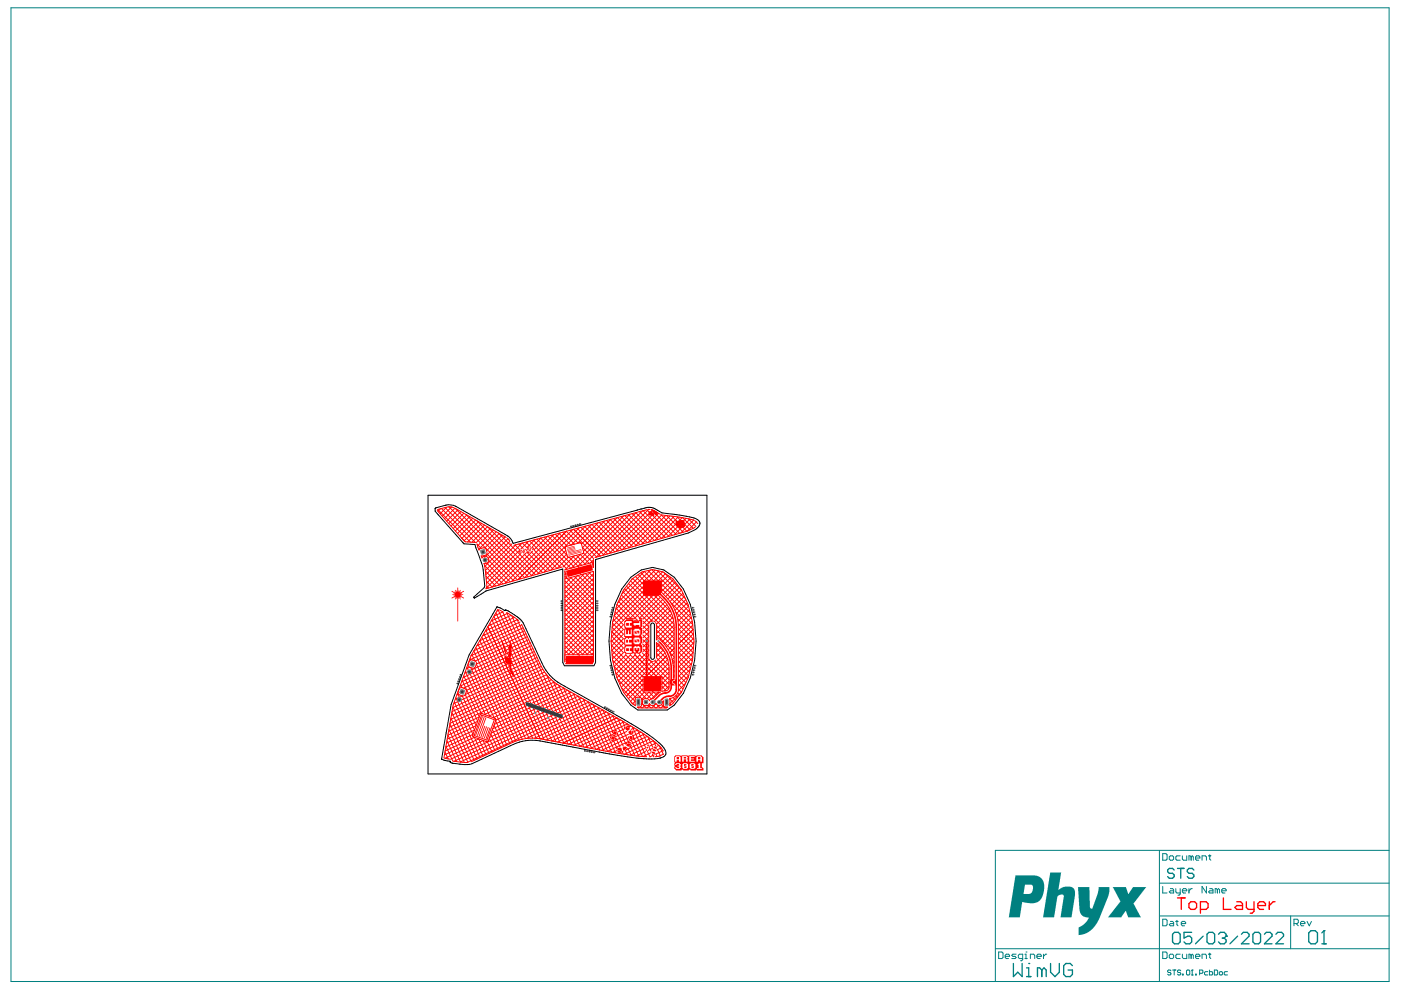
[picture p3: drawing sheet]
<svg xmlns="http://www.w3.org/2000/svg" width="297mm" height="210mm" viewBox="0 0 297 210" stroke-linecap="round" stroke-linejoin="round" font-family="sans-serif">
<g fill="#008080">
<path d="M222.7 185h2.3l-.6 3.7 .7-.5 .7-.2h1.3l.4 .2 .3 .4 .1 1.3-.7 4.6h-2.4l.7-4.2a.4 .4 0 0 0-.2-.7l-.7 .1-.4 .4-.7 4.4h-2.4z"/>
<path d="M228.5 188.1h2.5l.1 4.2 .3 .4 .2-.1 1.1-3.1 .2-1.4h2.3v1l-.3 1.3-1.9 4.6-.8 1.3-1 1.1-1 .5-.8 .3-.7 .1v-1.2a.49 .49 0 0 1 0-.5 .49 .49 0 0 1 .5-.2l1.2-.9 .5-1-1.3-.2-.6-.8z"/>
<path d="M235.9 188.1h2.8l.5 1.4 1-1.4h2.8l-2.5 3.2a.33 .33 0 0 0-.2 .3 .33 .33 0 0 0 .2 .3l1.4 2.6h-2.7l-.5-1.4-1 1.4h-2.8l2.4-3.1a.37 .37 0 0 0 .2-.4 .37 .37 0 0 0-.2-.3z"/>
<path d="M215.3 185.6h4.2l.8 .3 .6 .5 .4 .7 .1 1.8-.6 1.6-.8 .8-.8 .2-2.5-.2-.5 3.2h-2.3zM217.3 187.6l-.3 1.9 1.6-.1 .4-.7-.1-1-.2-.1z"/>
</g>
<g fill="none" stroke="#008080" stroke-width=".21">
<path d="M2.3 1.7h292.2v206.4h-292.2zM245.8 187.2h48.7M245.8 194.2h48.7M245.8 180.3v27.8M246.5 194.9h.7l.2 .2v1l-.2 .2h-.7zM246.5 181h.7l.2 .2v1l-.2 .2h-.7zM246.5 187.9v1.4h.9M247.9 181.7l.2-.2h.5l.2 .2v.5l-.2 .2h-.5l-.2-.2zM248.1 195.4h.5l.2 .2v.7h-.7l-.2-.2 .2-.3h.7M248.1 188.4h.5l.2 .2v.7h-.7l-.2-.2 .2-.2h.7M249.3 195.4h.5M249.3 188.4v.7l.2 .2h.7"/>
<path d="M249.5 195.1v1l.3 .2M250.2 181.5h-.7l-.2 .2v.5l.2 .2h.7M250.2 188.4v1.2l-.4 .2M250.5 195.8h.9l-.2-.4h-.5l-.2 .2v.5l.2 .2h.5M250.7 181.5v.7l.2 .2h.7v-.9M250.7 188.9h.9l-.2-.5h-.5l-.2 .2v.5l.2 .2h.5M252.1 188.4v.9M252.5 181.7l-.4-.2v.9M252.5 181.7v.7M252.5 181.7l.3-.2 .2 .2v.7M252.8 188.4h-.3l-.4 .5M253.5 181.9h.9l-.2-.4h-.5l-.2 .2v.5l.2 .2h.5"/>
<path d="M254.9 182.4v-.9h.7l.2 .2v.7M255.8 187.9v1.4l-.9-1.4v1.4M256.3 181.5h.4M256.5 188.4h.4l.3 .2v.7h-.7l-.2-.2 .2-.2h.7M256.5 181.2v1l.2 .2M258.1 188.6l-.5-.2v.9M258.1 188.6v.7M258.1 188.6l.2-.2 .3 .2v.7M259 188.9h1l-.3-.5h-.4l-.3 .2v.5l.3 .2h.4M273.6 194.2v7M274.3 195.8h.7l.3-.2v-.5l-.3-.2h-.7v1.4M274.8 195.8l.5 .5"/>
<path d="M275.7 195.8h1l-.3-.4h-.4l-.3 .2v.5l.3 .2h.4M277.1 195.4l.5 .9 .5-.9M294.5 180.3h-83.5v27.8M211 201.2h83.5M211.7 201.8h.7l.3 .3v.9l-.3 .2h-.7zM213.1 202.8h.9l-.2-.5h-.4l-.3 .2v.5l.3 .2h.4M215.4 202.3h-.7l-.2 .2 .2 .3h.5l.2 .2-.2 .2h-.7M216.8 203.2h-.7l-.2-.2v-.5l.2-.2h.7v1.2l-.4 .2M217.3 203.2h.5M217.3 202.3h.2v.9M217.5 201.8h.1M218.5 203.2v-.9h.6l.3 .2v.7"/>
<path d="M219.8 202.8h1l-.3-.5h-.4l-.3 .2v.5l.3 .2h.4M221.2 202.3v.9M221.9 202.3h-.2l-.5 .5M246.5 201.8h.7l.2 .3v.9l-.2 .2h-.7zM247.9 202.5l.2-.2h.5l.2 .2v.5l-.2 .2h-.5l-.2-.2zM248.3 205.8l-.2-.1h-.4l-.1 .3 .1 .2h.4l.2 .3-.2 .2h-.4l-.1-.2M248.6 205.7h.7M248.9 205.7v1M250.2 202.3h-.7l-.2 .2v.5l.2 .2h.7M250.3 205.8l-.1-.1h-.4l-.2 .1 .2 .4h.4l.1 .2-.1 .3h-.4l-.2-.2M250.7 202.3v.7l.2 .2h.7v-.9M250.7 206.5h.2v.2h-.2z"/>
<path d="M251.6 205.8l.1-.1h.4l.2 .1v.7l-.2 .2h-.4l-.1-.2zM252.5 202.5l-.4-.2v.9M252.5 202.5v.7M252.5 202.5l.3-.2 .2 .2v.7M252.6 206.7h.3M252.8 205.7h.1M252.8 205.7v1M252.8 205.7l-.2 .1M253.5 202.8h.9l-.2-.5h-.5l-.2 .2v.5l.2 .2h.5M253.5 206.5h.1v.2h-.1zM254.3 206.4h.6l.1-.2v-.4l-.1-.1h-.6v1M254.9 203.2v-.9h.7l.2 .2v.7"/>
<path d="M256.1 206h-.5l-.2 .2v.3l.2 .2h.5M256.3 202.3h.4M256.4 205.7v1h.5l.2-.2v-.3l-.2-.2h-.5M256.5 202.1v.9l.2 .2M257.5 205.7h.5l.2 .1v.7l-.2 .2h-.5zM258.5 206.2l.2-.2h.3l.2 .2v.3l-.2 .2h-.3l-.2-.2zM260.3 206h-.6l-.1 .2v.3l.1 .2h.6"/>
</g>
<g fill="none" stroke="#008080" stroke-width=".28">
<path d="M248.6 198.1l.4-.4h.8l.4 .4v1.6l-.4 .4h-.8l-.4-.4zM248.9 184.5l-.3-.4h-.7l-.3 .4v.3l.3 .4h.7l.3 .3v.4l-.3 .3h-.7l-.3-.3M249.6 184.1h1.4M250.3 184.1v2.1M252.7 197.7h-1.7v1.2l.8-.4h.5l.4 .4v.8l-.4 .4h-.9l-.4-.4M253.1 184.5l-.3-.4h-.7l-.4 .4v.3l.4 .4h.7l.3 .3v.4l-.3 .3h-.7l-.4-.3M255.1 198.5l-1.6 1.6M255.9 198.1l.4-.4h.8l.4 .4v1.6l-.4 .4h-.8l-.4-.4zM258.3 198.1l.4-.4h.9l.4 .4v.4M259.1 198.9h.5M259.6 198.9l.4 .4v.4l-.4 .4h-.9l-.4-.4M260 198.5h.1"/>
<path d="M260 198.5l-.4 .4M262.4 198.5l-1.6 1.6M263.2 198.1l.4-.4h.8l.4 .4v.4l-1.6 1.6h1.6M265.6 198.1l.4-.4h.9l.4 .4v1.6l-.4 .4h-.9l-.4-.4zM268.1 198.1l.4-.4h.8l.4 .4v.4l-1.6 1.6h1.6M270.5 198.1l.4-.4h.8l.4 .4v.4l-1.6 1.6h1.6M277.5 197.8l.4-.5h1l.4 .5v1.8l-.4 .5h-1l-.4-.5zM280.7 197.3h.1M280.7 197.3v2.8M280.7 197.3l-.4 .5M214.9 204.3v2.8l.9-1 .9 1v-2.8M217.6 207.1h1"/>
<path d="M217.6 205.2h.5v1.9M218.1 204.3h.1M220.9 205.7l-.5-.5h-.4v1.9M220.9 205.7v1.4M220.9 205.7l.5-.5 .4 .5v1.4M222.7 204.3v1.8l1 1 .9-1v-1.8M227.4 204.7l-.5-.4h-.9l-.5 .4v1.9l.5 .5h.9l.5-.5v-.9h-.9M280.3 200.1h.9"/>
</g>
<g fill="#f00">
<path d="M95.8 125.3l.8 .4-.2-.2 .3 .1-.3-.5 .4 .4 .1-.3 .1 .3 .1-.9v.9l.2-.3v.3l.3-.4-.2 .5 .3-.1-.2 .2 .9-.4-.8 .6 .3-.1-.2 .2h.5l-.5 .2 .2 .2-.3-.1 .8 .6-.9-.4 .2 .2-.3-.1 .2 .5-.3-.5-.1 .4-.1-.3v5.1l-.1-5.1-.1 .3-.1-.4-.3 .5 .2-.5-.3 .1 .2-.2-.8 .4 .7-.6-.3 .1 .2-.2-.5-.1 .5-.1-.2-.2 .3 .1z"/>
<path d="M148 160.5h.5v.5h-.5z"/>
<path d="M145 160.5h.5v.3h-.5z"/>
<path d="M143.5 160.5h.5v.5h-.5z"/>
<path d="M145 162h.5l-.1 .3h-.2v.2l.3-.2v.6l-.5-.1v-.1h.2v-.2h-.2z"/>
<path d="M146.6 162h.5v.2h-.2v.1h.2v.6h-.5v-.2h.1v-.2h-.1zM146.7 162.3v.2h.2v-.2z"/>
<path d="M143 160.3h.1v-.1h1.2v.1l.2-.1h1.3v.1h.2v-.1h1.5v.1h.1v-.1h1.2l.2 .3h.2v1.3h-.4v.9l.4 .2v.5h-1.4v-.2h-.2v.2h-1.2v-.2h-.3l-.1 .2h-1.1v-.2h-.4v.2h-1.2l-.2-.4h-.1v-.5h.1v-.2h-.1v-.5h.1v-.1l-.1-.1zM146.1 160.3v1.2h1.2v-.2h-.8v-.3h.7l-.1-.2h-.6v-.3h.8v-.2zM147.8 160.3v.2h-.2v1h.4v-.3h.5v.3h.3v-1h-.2l.1-.2zM144.6 160.3v1.2h.4v-.5h.5v.5h.3v-.5h-.2v-.2h.2v-.3h-.2v-.2zM143.1 160.5v1h.4v-.3h.5v.3h.3v-1h-.2v-.2h-.8v.2zM147.9 162v.2h.2v.6l-.3 .1v.1h1v-.1l-.3-.1v-1zM146.2 162v.9h.2v.1h.9v-.1h.1v-.9h-.1v-.2h-.9v.2zM144.7 162v.9h.2v.1h.8v-.1h.2v-.9h-.2v-.2h-.8v.2zM143.3 161.8l-.2 .4h.4v-.2h.5v.3h-.4v.2h.4v.3l-.5 .1v-.2h-.4v.2h.2v.1h.9v-.1h.1v-.4h-.1v-.2h.1v-.3h-.1v-.2z"/>
</g>
<path d="M249.6 190.4h1.7M250.5 190.4v2.4M252.1 191.6l.4-.4h.8l.4 .4v.8l-.4 .4h-.8l-.4-.4zM254.5 192.8h1.2l.4-.4v-.8l-.4-.4h-1.2v2.4M259.4 190.4v2.4h1.6M262.2 191.2h.8l.4 .4v1.2h-1.2l-.4-.4 .4-.4h1.2M264.2 191.2v1.2l.5 .4h1.2M265.9 191.2v2l-.4 .4h-.4M266.7 192h1.6v-.4l-.4-.4h-.8l-.4 .4v.8l.4 .4h.8M269.1 191.2v1.6M270.3 191.2h-.4l-.8 .8" fill="none" stroke="#f00" stroke-width=".28"/>
<circle cx="147.3" cy="130.7" r=".18" fill="#808080"/>
<circle cx="147.3" cy="130.7" r=".17" fill="#1f4769"/>
<circle cx="119" cy="128.4" r=".18" fill="#808080"/>
<circle cx="119" cy="128.4" r=".17" fill="#1f4769"/>
<circle cx="119" cy="127.4" r=".18" fill="#808080"/>
<circle cx="119" cy="127.4" r=".17" fill="#1f4769"/>
<circle cx="119" cy="127.9" r=".18" fill="#808080"/>
<circle cx="119" cy="127.9" r=".17" fill="#1f4769"/>
<circle cx="119" cy="128.9" r=".18" fill="#808080"/>
<circle cx="119" cy="128.9" r=".17" fill="#1f4769"/>
<circle cx="119" cy="129.4" r=".18" fill="#808080"/>
<circle cx="119" cy="129.4" r=".17" fill="#1f4769"/>
<circle cx="121" cy="111.6" r=".18" fill="#808080"/>
<circle cx="121" cy="111.6" r=".17" fill="#1f4769"/>
<circle cx="121.5" cy="111.5" r=".18" fill="#808080"/>
<circle cx="121.5" cy="111.5" r=".17" fill="#1f4769"/>
<circle cx="122" cy="111.4" r=".18" fill="#808080"/>
<circle cx="122" cy="111.4" r=".17" fill="#1f4769"/>
<circle cx="122.5" cy="111.2" r=".18" fill="#808080"/>
<circle cx="122.5" cy="111.2" r=".17" fill="#1f4769"/>
<circle cx="122.9" cy="111.1" r=".18" fill="#808080"/>
<circle cx="122.9" cy="111.1" r=".17" fill="#1f4769"/>
<circle cx="147.3" cy="141.1" r=".18" fill="#808080"/>
<circle cx="147.3" cy="141.1" r=".17" fill="#1f4769"/>
<circle cx="124" cy="159.2" r=".18" fill="#808080"/>
<circle cx="124" cy="159.2" r=".17" fill="#1f4769"/>
<circle cx="124.5" cy="159.3" r=".18" fill="#808080"/>
<circle cx="124.5" cy="159.3" r=".17" fill="#1f4769"/>
<circle cx="125" cy="159.4" r=".18" fill="#808080"/>
<circle cx="125" cy="159.4" r=".17" fill="#1f4769"/>
<circle cx="125.4" cy="159.4" r=".18" fill="#808080"/>
<circle cx="125.4" cy="159.4" r=".17" fill="#1f4769"/>
<circle cx="125.9" cy="159.5" r=".18" fill="#808080"/>
<circle cx="125.9" cy="159.5" r=".17" fill="#1f4769"/>
<circle cx="126.6" cy="127.9" r=".18" fill="#808080"/>
<circle cx="126.6" cy="127.9" r=".17" fill="#1f4769"/>
<circle cx="126.6" cy="129.4" r=".18" fill="#808080"/>
<circle cx="126.6" cy="129.4" r=".17" fill="#1f4769"/>
<circle cx="126.6" cy="128.9" r=".18" fill="#808080"/>
<circle cx="126.6" cy="128.9" r=".17" fill="#1f4769"/>
<circle cx="126.6" cy="127.4" r=".18" fill="#808080"/>
<circle cx="126.6" cy="127.4" r=".17" fill="#1f4769"/>
<circle cx="126.6" cy="128.4" r=".18" fill="#808080"/>
<circle cx="126.6" cy="128.4" r=".17" fill="#1f4769"/>
<circle cx="128.2" cy="150" r=".18" fill="#808080"/>
<circle cx="128.2" cy="150" r=".17" fill="#1f4769"/>
<circle cx="128.7" cy="150.2" r=".18" fill="#808080"/>
<circle cx="128.7" cy="150.2" r=".17" fill="#1f4769"/>
<circle cx="129.1" cy="150.4" r=".18" fill="#808080"/>
<circle cx="129.1" cy="150.4" r=".17" fill="#1f4769"/>
<circle cx="129.4" cy="130.7" r=".18" fill="#808080"/>
<circle cx="129.4" cy="130.7" r=".17" fill="#1f4769"/>
<circle cx="129.4" cy="141.1" r=".18" fill="#808080"/>
<circle cx="129.4" cy="141.1" r=".17" fill="#1f4769"/>
<circle cx="129.5" cy="150.7" r=".18" fill="#808080"/>
<circle cx="129.5" cy="150.7" r=".17" fill="#1f4769"/>
<circle cx="146.9" cy="128.8" r=".18" fill="#808080"/>
<circle cx="146.9" cy="128.8" r=".17" fill="#1f4769"/>
<circle cx="146.9" cy="143" r=".18" fill="#808080"/>
<circle cx="146.9" cy="143" r=".17" fill="#1f4769"/>
<circle cx="147" cy="129.3" r=".18" fill="#808080"/>
<circle cx="147" cy="129.3" r=".17" fill="#1f4769"/>
<circle cx="147" cy="142.6" r=".18" fill="#808080"/>
<circle cx="147" cy="142.6" r=".17" fill="#1f4769"/>
<circle cx="147.1" cy="129.8" r=".18" fill="#808080"/>
<circle cx="147.1" cy="129.8" r=".17" fill="#1f4769"/>
<circle cx="147.1" cy="142.1" r=".18" fill="#808080"/>
<circle cx="147.1" cy="142.1" r=".17" fill="#1f4769"/>
<circle cx="147.2" cy="130.3" r=".18" fill="#808080"/>
<circle cx="147.2" cy="130.3" r=".17" fill="#1f4769"/>
<circle cx="147.2" cy="141.6" r=".18" fill="#808080"/>
<circle cx="147.2" cy="141.6" r=".17" fill="#1f4769"/>
<circle cx="129.9" cy="150.9" r=".18" fill="#808080"/>
<circle cx="129.9" cy="150.9" r=".17" fill="#1f4769"/>
<circle cx="129.5" cy="130.3" r=".18" fill="#808080"/>
<circle cx="129.5" cy="130.3" r=".17" fill="#1f4769"/>
<circle cx="129.5" cy="141.6" r=".18" fill="#808080"/>
<circle cx="129.5" cy="141.6" r=".17" fill="#1f4769"/>
<circle cx="129.6" cy="129.8" r=".18" fill="#808080"/>
<circle cx="129.6" cy="129.8" r=".17" fill="#1f4769"/>
<circle cx="129.6" cy="142.1" r=".18" fill="#808080"/>
<circle cx="129.6" cy="142.1" r=".17" fill="#1f4769"/>
<circle cx="129.7" cy="129.3" r=".18" fill="#808080"/>
<circle cx="129.7" cy="129.3" r=".17" fill="#1f4769"/>
<circle cx="129.7" cy="142.6" r=".18" fill="#808080"/>
<circle cx="129.7" cy="142.6" r=".17" fill="#1f4769"/>
<circle cx="129.8" cy="128.8" r=".18" fill="#808080"/>
<circle cx="129.8" cy="128.9" r=".17" fill="#1f4769"/>
<circle cx="129.8" cy="143" r=".18" fill="#808080"/>
<circle cx="129.8" cy="143" r=".17" fill="#1f4769"/>
<circle cx="97" cy="144.9" r=".18" fill="#808080"/>
<circle cx="97" cy="144.9" r=".17" fill="#1f4769"/>
<circle cx="97.1" cy="144.5" r=".18" fill="#808080"/>
<circle cx="97.1" cy="144.5" r=".17" fill="#1f4769"/>
<circle cx="97.3" cy="144" r=".18" fill="#808080"/>
<circle cx="97.3" cy="144" r=".17" fill="#1f4769"/>
<circle cx="97.5" cy="143.5" r=".18" fill="#808080"/>
<circle cx="97.5" cy="143.5" r=".17" fill="#1f4769"/>
<circle cx="97.6" cy="143.1" r=".18" fill="#808080"/>
<circle cx="97.6" cy="143.1" r=".17" fill="#1f4769"/>
<g fill="#f00">
<path d="M110.4 116.6h.2l.4 .5-.2-.6h.2l.1 .6-.3 .1-.3-.5 .1 .6-.1 .1z"/>
<path d="M111.2 116.4h.3l.3 .4 .4-.1v-.1h-.4l-.1-.2 .5-.3v.2l-.4 .2h.5l.1 .2-.7 .3-.3-.5-.1 .6-.1 .1z"/>
<path d="M112.5 116.1h.2l.4 .6h-.2l-.3-.5-.1 .6h-.1z"/>
<path d="M138.3 108.3l.5-.1 .7 .5-.2 .5-.4-.1z"/>
<path d="M137.6 108.5l.6-.1 .5 .9-.2 .1-.9-.1z"/>
<path d="M144.6 110.4a.64 .64 0 0 1 .1 1l-.2-.3z"/>
<path d="M120.6 117.7l2.8-.8v.2l-2.8 .7z"/>
<path d="M120.5 117.4l2.8-.7v.1l-2.8 .8z"/>
<path d="M120.4 117.2l2.8-.8 .1 .2-2.8 .7z"/>
<path d="M120.4 116.9l1.6-.4v.1l-1.6 .5z"/>
<path d="M120.3 116.7l1.6-.5 .1 .2-1.7 .4z"/>
<path d="M120.2 116.4l1.7-.4v.1l-1.6 .4z"/>
<path d="M120.1 116.2l1.7-.5v.1l-1.6 .5z"/>
<path d="M143.2 110.2l.4 .3a1.31 1.31 0 0 1 1.5-.1 .95 .95 0 0 1-.5 1.6 1 1 0 0 1-1.4-.9z"/>
<path d="M144.1 110.5a.64 .64 0 0 1 .1 1.1 .8 .8 0 0 1-.1-1.1z"/>
<circle cx="143.7" cy="111.2" r=".12"/>
<circle cx="143.5" cy="110.7" r=".12"/>
</g>
<g fill="none" stroke="#f00" stroke-width=".21">
<path d="M92.7 108.2l5.8 6.6M93.4 107.9l-.5 .5M93.6 107.8l7.2 7.2M94.2 110l2.3-2.2 14.7 14.7 10.2-10.2M94.4 107.6l15.3 15.3M94.6 107.5l-1.8 .5 6.9 6.9M94.7 107.5l-1.4 1.4M94.8 107.5l1.5 .2M95.2 107.5l15.3 15.2M95.7 107.5l-1.9 2M96.5 107.8l10.8 6.2M97.1 108.1l-2.4 2.4"/>
<path d="M97.7 108.5l-2.5 2.5M97.8 114l.9 .9M98.3 108.8l-2.7 2.7M98.6 114.9l2.1 .1M98.8 109.1l13.2 13.2M99 109.2l-2.9 2.9M99.6 109.5l-3.1 3.1M100.1 115l3.2-3.3 10.2 10.1M100.2 109.9l-3.2 3.2M100.8 110.3l-3.3 3.3M101.1 110.4l11.7 11.7M101.5 110.6l-3.6 3.5"/>
<path d="M102 116.3l-.9-1 .5 1.3 .2-.2a.92 .92 0 0 1 1.3 .1l.1 .6M102.1 111l-3.7 3.7M102.6 117.8l.1 .1M102.7 118l.3 1.4M102.7 111.3l-3.6 3.6M103.2 117.4l5.7 5.8M103.2 119.4l4.2 4.2M103.3 117.2l-.2 .4-1.1 .3 .2 .4a.78 .78 0 0 1 .8-.4 .78 .78 0 0 1 .6 .6M103.5 118.5l-.7 .2M103.6 118.5a.78 .78 0 0 1-1 1l.1 .3M103.6 118.8l4.6 4.6M104 112l-3.1 3.1"/>
<path d="M104.6 112.4l-3.4 3.4M105.2 112.8l-3.7 3.7M105.7 113l8.6 8.6M105.9 113.1l-3.1 3.1M106.5 113.5l-3.3 3.3M107.1 113.8l-4.1 4.1M107.5 114.1l.6 .6M107.7 114.2l-4.2 4.2M108.1 114.8l-5.3 5.3M108.3 115.3l.1 .1M108.4 115.4l-5.5 5.6M109.2 115.6l1 1"/>
<path d="M109.4 115.5l-6.4 6.4M110 115.3l.9 1M110.1 116.7l-6.9 7M110.2 116.9l.1 .5M110.3 117.5l-7.2 7.2 .1-.3M110.7 115.2l-7.6 7.6M111 117.4l4.1 4M111.5 114.9l1 1M111.6 117.2l-7.3 7.3M112 114.8l-1.6 1.6M112.2 116l-.4 .1M112.2 117.1l-.4 .1 4 4"/>
<path d="M112.3 114.7l5.8 5.8 2.4-2.3M112.6 117l4 4M112.9 116l.3 .6M112.9 116.9l-7.2 7.2M113.1 114.5l5.8 5.8M113.3 116.7l4 4M113.4 114.4l-1.7 1.7-1-1M113.9 114.3l6.3 6.4M114.6 114.1l6.4 6.4M114.7 114.1l-1.9 1.8M115.4 113.9l6.4 6.4M116.1 113.7l-2.9 2.8"/>
<path d="M116.2 113.7l4 4M117 113.5l2.9 2.9M117.4 113.4l-10.3 10.3M117.7 113.3l2.6 2.5M118.5 113.1l2.5 2.5M118.8 113l-10.3 10.3M119.3 112.9l2.5 2.5M120 116.7l-4.7 4.6M120.1 112.6l2.5 2.6M120.1 112.6l-10.3 10.3M120.2 117.5l-3.5 3.4M120.3 117.9l.3 .3"/>
<path d="M120.3 118l.3 .2M120.7 118.2l1.9 1.9M120.8 112.4l5.7 5.7M121.4 117.9l1.9 2M121.6 112.2l5.7 5.7M121.8 117.9l-2.4 2.3M122.2 117.7l1.9 2M122.4 112l5.6 5.7M122.8 111.9l-10.2 10.2M123 117.5l1.9 1.9M123.1 117.5l-3.3 3.3M123.2 111.8l5.6 5.7"/>
<path d="M123.5 116l2.4 2.5M123.7 117.3l2.1 2.1M123.7 117l-.4-1.7-.4-.2-3 .8-.1 .3 .5 1.7M123.7 117.1l-.2 .3-2.9 .8M123.9 111.6l5.7 5.6M124.1 111.6l-10.1 10.1M124.7 111.4l5.6 5.6M125.5 111.2l-4.4 4.4M125.5 111.2l5.6 5.6M125.8 119.7l-.1 .1M125.8 118.7l-.6 .7M125.8 118.6v1.7l-.3-1-5.7 1.5"/>
<path d="M126.3 111l5.6 5.6M126.8 110.8l-4.4 4.4M127 110.8l5.6 5.6M127.8 110.6l5.6 5.5M128.2 110.5l-4.9 4.9M128.6 110.4l5.6 5.5M129.4 110.2l5.5 5.5M129.5 110.1l-6 6M130.1 109.9l5.6 5.6M130.9 109.8l-7.2 7.1M130.9 109.7l5.6 5.6M131.7 109.5l5.5 5.5"/>
<path d="M132.2 109.4l-11.1 11.1M132.5 109.3l5.5 5.5M133.3 109.1l5.4 5.5M133.5 109l-11 11.1M134 108.9l5.5 5.5M134.8 108.7l5.5 5.5M134.9 108.7l-11.1 11M135.2 108.6l-26.3 7M135.6 108.5l5.4 5.4M136 108.4l-.7 .1M136.2 108.3l-9.8 9.8M136.4 108.3l5.4 5.4"/>
<path d="M136.8 108.2l-.7 .1M137.1 108.1l-.3 .1M137.1 108.1l5.5 5.4M137.5 108h.3M137.5 108h-.2M137.5 108l-9.7 9.7M138.4 108.1l-9.2 9.3M139 108.5l-8.5 8.5M139.6 108.8l-7.7 7.8M140 109.1l-1.9-1 5.2 5.2M140.2 109.1l3.9 4M141.2 109.3l-6.5 6.5"/>
<path d="M141.3 109.3l3.6 3.6M142 109.4l-6 6M142.4 109.4l3.2 3.2M142.9 109.5l-5.5 5.5M143.6 109.6l2.7 2.7M143.8 109.6l-5 5M144.6 109.7l-4.4 4.5M144.7 109.8l2.3 2.2M145.5 109.9l-3.9 3.9M145.9 110l1.7 1.6M146.3 110.1l-3.4 3.3M147.1 110.3l-2.8 2.7"/>
<path d="M147.2 110.3l-3.1-.6-3.8-.5-7 7M147.3 110.4l.6 .6M147.4 111.7l-1.6 .9-19.6 5.6M147.7 110.6l-2 2M102.9 121.1l3 2.9M103 122.2l2.1 2M103.1 123.3l1.2 1.2M103.2 124.3l.4 .4M106.6 123.8l-3.9-3.9 .5 4.3M119.2 120.2l-16.2 4.6M119.8 122.2l.4 .4M119.8 124.1l6 6.1"/>
<path d="M119.8 130l6 6.1M119.8 133l5.8 5.8M119.8 134l4.8 4.8M119.8 135l3.8 3.8M119.8 135.9l2.8 2.9M119.8 136.9l1.9 1.9M119.8 137.9l.9 .9M119.8 123.2l6 6M119.8 125.1l6 6.1M119.8 126.1l6 6.1M119.8 128.1l6 6M119.8 127.1l6 6.1"/>
<path d="M119.8 129.1l6 6M119.8 132l6 6.1M119.8 131l6 6.1M119.8 139.8h6M119.9 121.7l-.1 .1M120.1 122.4l-.3 .4M120.2 122.6l5.6 5.6M121 122.4l4.8 4.9M121.2 122.4l-1.4 1.4M121.8 122.2l4 4.1M122.5 122l-2.7 2.8M122.6 122l3.2 3.3"/>
<path d="M122.6 120.1l.5 1.7M122.8 138.9v1.7M123.3 121.8l2.5 2.5M123.8 121.7l-4 4.1M124.1 121.6l1.7 1.7M124.9 121.4l.9 .9M125.2 121.3l-5.4 5.4M125.7 121.2l.1 .2M125.7 120.2l-5.7 1.5M125.8 138.8h-6v1.6M125.8 126.6l-6 6M125.8 125.6l-6 6.1"/>
<path d="M125.8 123.6l-6 6.1M125.8 124.6l-6 6.1M125.8 121.7l-6 6M125.8 122.6l-6 6.1M125.8 132.5l-6 6M125.8 131.5l-6 6.1M125.8 130.5l-6 6.1M125.8 134.4l-4.4 4.4M125.8 137.4l-1.4 1.4M125.8 138.4l-.4 .4M125.8 135.4l-3.4 3.4M125.8 136.4l-2.4 2.4"/>
<path d="M125.8 133.5l-5.3 5.3M125.8 127.6l-6 6M125.8 128.5l-6 6.1M125.8 129.5l-6 6.1M119.8 140.4v-19.3l.4 1.6 5.6-1.6v19.3M119.9 140.7h5.8"/>
<circle cx="143.7" cy="111.2" r=".12"/>
</g>
<path d="M102 116.6l.5-.2 .3 .2 .2 .5-.2 .4-.5 .1-.3-.2-.2-.5z" fill-rule="evenodd" fill="#808080"/>
<g fill="#808080">
<path d="M101.8 116.9l.3-.1zM101.9 116.6h.1l.1 .2-.3 .1z"/>
<path d="M102.2 117.3l.1 .3zM102 117.4l.2-.1 .1 .3z"/>
<path d="M102.7 117.2l.3-.1zM102.7 117.2l.3-.1v.2l-.2 .2z"/>
<path d="M102.5 116.4l.1 .3zM102.5 116.4l.3 .2-.2 .1z"/>
</g>
<circle cx="102.4" cy="117" r=".31" fill="#1f4769"/>
<path d="M102.8 118.7h.1" fill="none" stroke="#808080" stroke-width="1.1"/>
<circle cx="102.8" cy="118.7" r=".31" fill="#1f4769"/>
<g fill="#f00">
<path d="M120 121l5.4-1.4 .3 1.3-5.3 1.5z" fill-rule="evenodd"/>
<path d="M120 139.1h5.6v1.4h-5.6z" fill-rule="evenodd"/>
</g>
<g fill="#f00">
<path d="M143.2 143.9h.2v1.4h-.2l-.2-.4a.33 .33 0 0 1-.4-.3 .33 .33 0 0 1 .5-.3z"/>
<path d="M142.2 144h.9l-.2 .2a.49 .49 0 0 0-.4 .6 .49 .49 0 0 0 .5 .4l.1 .1h-.9z"/>
<path d="M132.8 132.1h.5v.6h-.6z"/>
<path d="M132.7 135.7h.4v.5h-.4z"/>
<path d="M132.7 137.5l.6-.1v.6h-.5z"/>
<path d="M134.5 135.6h.2l.2 .4h.2l-.2-.4h.6l.1 .6-.5-.2v.2h-.6z"/>
<path d="M134.5 133.7h.2v.2h.2v-.2h.6v.6h-.2v-.2h-.2v.2h-.6zM134.9 133.9v.2h.2v-.2z"/>
<path d="M132.5 131.5h.2v-.2h1.6v.4h1l.2-.4h.7v1.6h-.3l.1 .2h.2v1.5h-.3v.4h.3v1.4h-.3v.4h.3v1.4l-.4 .2v.2h-.7v-.2h-.2v.2h-.6v-.2h-.2v.2h-1.5l-.1-.2h-.2v-1.3l.3-.1-.1-.2h-.2v-1.5l.3-.1v-.1l-.3-.1v-1.7h.3l-.1-.2h-.2v-1.4h.2zM132.5 133.5v1.4h1.4v-1.4h-.2v1h-.4v-.8h-.2v.7l-.3 .1v-1zM132.5 131.9v1h.2v.2h1.2v-.4h-.4v-.6h.4v-.4h-1.2v.2zM132.7 135.2v.3h-.2v1.1h1.4v-.4h-.6v-.5h.6v-.5h-.6v.3h-.2v-.3zM132.7 137v.2h-.2v1h.2v.2h1.2v-.4h-.4v-.5l.4-.1v-.4zM134.3 132.1v.4h.2v.2h.2v-.2h.8v.4h.3v-1.2h-.3v.4zM134.5 133.3v.2h-.2v1l.2 .1v.2h1v-.2l.3-.1v-1h-.3v-.2zM134.5 135.2v.2h-.2v1h.2v.2h1v-.2h.3v-1h-.3v-.2zM134.5 137v.2h-.2v1l.4 .2v-.4h-.2v-.6h.4v.4h.2v-.4h.4l.1 .6h-.3v.4h.2v-.2h.3v-1h-.3v-.2h-.4v.2h-.2v-.2z"/>
</g>
<g fill="none" stroke="#f00" stroke-width=".21">
<path d="M129.6 135.8l2.6 2.6M129.6 136.8l6.8 6.7M129.6 134.9l2.6 2.5M129.7 137.9l6.7 6.6M129.8 133l2.4 2.5-2.5 2.4M129.8 138.9l6.6 6.6M129.9 132.1l2.3 2.3M130 131.3l2.2 2.2-2.6 2.6M130.4 129.7l1.8 1.8M130.6 128.9l2.2 2.2M130.8 128.2l3 2.9M131.1 127.5l4.1 4h-.7"/>
<path d="M131.4 126.8l4.3 4.3M131.7 126.1l6 6M132 125.5l6.3 6.2-.3 .1M132.2 136.4l-2.4 2.4M132.2 132.5l-2.6 2.5M132.2 134.5l-2.6 2.5M132.2 138.4l-2.2 2.1M132.2 137.4l-2.3 2.3M132.4 124.8l10.5 10.6M132.6 138.8l4.7 4.7M132.7 138.8l-2.5 2.5 6.8 6.8M132.7 131.1h1.6"/>
<path d="M132.8 124.3l10.1 10.1M133.3 123.7l9.6 9.7M133.6 138.8l4.6 4.7M133.7 123.2l2.7 2.7M133.7 138.8l-3.3 3.3M133.9 122.9l.3-.3 2.2 2.3M134.6 138.8l4.6 4.7M134.7 138.8l-4.1 4.1M134.7 122.2l1.7 1.7M135.3 121.8l1.3 1.3M135.5 131.1h.6M135.6 138.8l6.3 6.3"/>
<path d="M135.7 138.8l-4.9 4.9M136.1 138.4l5.8 5.7M136.2 136.5l1.4 1.3M136.3 134.6l1.3 1.3M136.3 133.7l1.3 1.2M136.3 137.6l1.3 1.2M136.3 131.7l1.3 1.2M136.3 135.6l1.3 1.3M136.3 132.7l1.3 1.2M136.4 126.3l-6.6 6.6M136.4 126.3v-3.2h3.9v2.5l.8 .9M136.4 126.3h3.3l.8 .8"/>
<path d="M136.4 124.3l-6.2 6.2 2 2M136.4 123.3l-5.9 5.9M136.4 125.3l-6.5 6.5M136.6 121.2l2 1.9M136.6 121.1l-4.8 4.9M136.8 126.3l6.1 6.1M137.4 121l2.2 2.1 1.5-1.5M137.4 126.3l-7.7 7.7 2.5 2.4M137.6 135l-1.3 1.2M137.6 136l-1.3 1.2M137.6 133l-1.3 1.2M137.6 134l-1.3 1.2"/>
<path d="M137.6 138.9l-6.2 6.1M137.6 136.9l-1.3 1.3M137.6 137.9l-6.5 6.5M137.6 132.5v6.9M137.6 139.7v.1l-5.9 5.9M137.6 132.1v.1M137.8 126.3l4.9 4.9M137.8 131.8l-.1 .2M137.9 120.9l-6.9 6.9M138.2 120.8l7.8 7.8M138.3 131.7h.1M138.4 126.3l-4.8 4.8"/>
<path d="M138.8 126.3l3.5 3.5M138.9 120.9l-2.3 2.2M138.9 131.8l.1 .2M139 139.9l-.1 .1M139.1 132.1l.1 .3M139.2 139.4v-3.2a7.1 7.1 0 0 1 2.7 5.6v3.9a.81 .81 0 0 1-.9 .8M139.2 132.6l3.7 3.7M139.2 133.6l3.7 3.7M139.2 136.5l1.7 1.8M139.2 134.5l3.7 3.8M139.2 137.5l2.4 2.4M139.2 138.5l2.6 2.6"/>
<path d="M139.2 139.5l2.7 2.6M139.4 126.3l-4.9 4.9M139.4 121l5.9 5.9M139.7 121.1l-2.1 2-1.7-1.7M139.7 136.7l-.5 .6M140 126.6l-4.5 4.5M140.2 137.2l-1 1.1M140.3 124.8l6.3 6.4M140.3 123.8l6 6.1M140.5 121.2l-1.9 1.9M140.5 127.1l-4.2 4.2M140.5 127.1a8.3 8.3 0 0 1 2.4 5.9v10.8h-.1a9.1 9.1 0 0 0-2.4-7.7l-.3-.3a.52 .52 0 0 0-.4-.4 .52 .52 0 0 0-.5 .3v-3.2"/>
<path d="M140.6 137.8l-1.4 1.5M140.8 121.4l3.7 3.7M141 127.6l-4.7 4.7M141 138.4l-8.6 8.6M141.1 126.5a9.2 9.2 0 0 1 2.7 6.5v13.2a1.88 1.88 0 0 1-1.8 1.9v1.5l.7-.4 1.8-2.4M141.3 139.1l-4.4 4.4M141.4 128.2l-5.1 5M141.6 139.8l-3.7 3.7M141.7 122l-1.4 1.4M141.8 128.8l-3 3-.2-.1M142 138.3l.9 1M142.1 129.4l-2.9 3"/>
<path d="M142.2 127.7l4.7 4.7M142.2 122.4l-1.9 2M142.4 130.1l-3.2 3.3M142.5 139.9l.4 .4M142.7 130.9l-3.5 3.4M142.8 122.9l-2.5 2.5M142.8 131.7l-3.6 3.6M142.9 132.6l-3 2.9M142.9 133.5l-2.5 2.6M142.9 138.5l-.6 .6M142.9 137.5l-.9 .9M142.9 139.4l-.4 .4"/>
<path d="M142.9 136.5l-1.2 1.2M142.9 134.5l-2 2.1M142.9 135.5l-1.6 1.6M143.2 123.4l-2.6 2.6M143.3 129.8l3.6 3.7-3.1 3.1M143.6 124l-2.5 2.5M143.7 131.2l3.3 3.3M143.8 132.3l3.3 3.3M143.8 134.3l3.2 3.2M143.8 135.3l3.1 3.1-3.1 3.1M143.8 136.3l3.1 3M143.8 137.2l3 3"/>
<path d="M143.8 133.3l3.3 3.3M143.8 138.2l2.8 2.8M143.8 139.2l2.6 2.5M144.1 124.5l-2.5 2.5M144.5 125.1l-2.5 2.4M144.5 125.1l-1.8-2.4a5.7 5.7 0 0 0-8.7 0 19 19 0 0 0-4.4 13.2 19 19 0 0 0 4.4 13.3l.7 .4v-1.5a.77 .77 0 0 1 1.4 .2l-.1 1.4-.2 .1-.7 .1M144.5 125.1a23.5 23.5 0 0 1 0 21.7M144.8 125.8l-2.4 2.3M145.1 126.5l-2.3 2.3M145.4 127.1l-2.3 2.3M145.7 127.8l-2.3 2.3M146 128.5l-2.4 2.4"/>
<path d="M146.2 129.3l-2.4 2.4M146.4 130.1l-2.6 2.5M146.6 130.9l-2.8 2.7M146.8 131.7l-3 2.9M146.9 139.4l-3.1 3.1M146.9 132.5l-3.1 3.1M147 134.4l-3.2 3.1M147 137.3l-3.2 3.2M147.1 135.3l-3.3 3.2M147.1 136.2l-3.3 3.3M129.9 140l6.5 6.5M130.5 142.6l5.3 5.3"/>
<path d="M131 144l3.9 3.9M131.8 145.8l2.9 2.9M133.8 148.8l.5 .6M134.7 148.7l-.6 .5M135.4 149.9l-.1 .1M135.8 149.9l.2 .2M136 148.1l.3 .3M136.1 149.1l.2 .3M136.2 149.1l-.1 .2M136.4 145l-3.2 3.1M136.4 144l-3.6 3.6M136.4 146l-2.7 2.7"/>
<path d="M136.4 145.1h3.9M136.4 149.5l.6 .6M136.6 146.7l1.5 1.5M136.6 146.7l-1.1 1.1M136.7 149.6l-.5 .5M137.2 148.1l-.7 .1-.2 .2-.1 .7M137.4 149.5l.6 .6M137.9 149.4l-.7 .7M138 140.1l.1 .1M138.2 140.2l-6.2 6.2M138.3 140.2h.1M138.3 143.5v3.2"/>
<path d="M138.5 149.6l.5 .5M138.6 146.7l.6 .7M138.6 146.7l-1.4 1.4M138.7 147.9l-1.1-1.2-1.5 1.6M138.7 140.1l-.1 .1M138.8 140.1l3.1 3M139.1 149.2l-.9 .9M139.4 149.5l.6 .6M139.7 149.6l-.5 .5M139.7 146.9l-.1-.2-1.5 1.5M140.3 149.4l.7 .7M140.3 144.6l1.5 1.4"/>
<path d="M140.3 145.5l1 1M140.5 148.8l.1-.2 .1 1.1 .2 .1 .7 .1-.3 .2h-5.9l-.3-.2M140.5 148.9a.73 .73 0 0 1-.6 .7 .73 .73 0 0 1-.9-.5 .73 .73 0 0 1-.6 .5 .73 .73 0 0 1-.7-.4l-.1 .2a.82 .82 0 0 1-1.4-.3M140.6 148.7v.1M140.7 149.6l-.6 .5M141 146.5l-.7 .1v-3.1h-3.9v3.2h3.6l-1.6 1.4-.3 .1-.4 .4-.1-.2-.4-.3M141.3 149.9l-.2 .2M141.8 140.6l-2.9 2.9M141.9 141.5l-2 2M141.9 143.5l-1.6 1.5M141.9 142.5l-1.6 1.5M141.9 144.4l-1.6 1.6"/>
<path d="M141.9 145.4l-1.1 1.1M142 149.2l.3 .2M142.2 148.1l-.2 .1 .8 .8M142.7 147.9l.5 .5M142.7 141l.2 .3M142.8 142.1l.1 .1M142.8 143.1l.1 .1M142.9 140.4l-.2 .3M142.9 142.4l-.1 .2M142.9 141.4l-.1 .2M142.9 143.4l-.1 .1M143.3 147.5l.4 .4"/>
<path d="M143.7 146.9l.4 .4M143.8 140.2l2.4 2.3M143.8 141.2l2.2 2.1M143.8 142.2l1.9 1.8M143.8 143.1l1.6 1.6M143.8 144.1l1.3 1.3M143.8 145.1l1 1M143.8 146.1l.7 .7M144.5 146.7l-2.5 2.5M145.4 144.9l-1.6 1.5M146 143.2l-2.2 2.2M146.3 141.9l-2.5 2.5"/>
<path d="M146.7 140.6l-2.9 2.8"/>
</g>
<path d="M137.1 135.9v9.2h1.2M138.3 124.7l.7 .3a11 11 0 0 1 4.2 6.3l.2 1.7v13.2a1.6 1.6 0 0 1-2 1.5 2.84 2.84 0 0 0-1.7 1.2M139.6 135.9a7.9 7.9 0 0 1 2.7 5.9v3.9a1.39 1.39 0 0 1-1.6 1.3l-.7 .2-1.7 1.7M143 144.6h.4" fill="none" stroke="#f00" stroke-width=".35"/>
<circle cx="139.6" cy="135.9" r=".24" fill="#808080"/>
<circle cx="139.6" cy="135.9" r=".1" fill="#a6968d"/>
<circle cx="137.1" cy="135.9" r=".24" fill="#808080"/>
<circle cx="137.1" cy="135.9" r=".1" fill="#a6968d"/>
<path d="M140.9 148.3l.2-.2h.5l.2 .2v1.1l-.2 .2h-.5l-.2-.2z" fill-rule="evenodd" fill="#808080"/>
<g fill="#808080">
<path d="M140.9 148.3h.2zM141 148.2l.1-.1v.2h-.2z"/>
<path d="M141.1 149.4v.2zM140.9 149.4h.2v.2z"/>
<path d="M141.6 149.4h.2zM141.6 149.4h.2l-.2 .2z"/>
<path d="M141.6 148.1v.2zM141.6 148.1l.2 .2h-.2z"/>
</g>
<path d="M141.3 148.6v.5" fill="none" stroke="#1f4769" stroke-width=".49"/>
<path d="M134.9 148.3l.2-.2h.5l.2 .2v1.1l-.2 .2h-.5l-.2-.2z" fill-rule="evenodd" fill="#808080"/>
<g fill="#808080">
<path d="M134.9 148.3h.2zM135 148.2l.1-.1v.2h-.2z"/>
<path d="M135.1 149.4v.2zM134.9 149.4h.2v.2z"/>
<path d="M135.6 149.4h.2zM135.6 149.4h.2l-.2 .2z"/>
<path d="M135.6 148.1v.2zM135.6 148.1l.2 .2h-.2z"/>
</g>
<path d="M135.4 148.6v.5" fill="none" stroke="#1f4769" stroke-width=".49"/>
<circle cx="138.3" cy="148.9" r=".46" fill="#808080"/>
<circle cx="138.3" cy="148.9" r=".24" fill="#1f4769"/>
<circle cx="139.7" cy="148.9" r=".46" fill="#808080"/>
<circle cx="139.7" cy="148.9" r=".24" fill="#1f4769"/>
<path d="M136.5 148.6l.2-.2h.5l.2 .2v.5l-.2 .2h-.5l-.2-.2z" fill-rule="evenodd" fill="#808080"/>
<g fill="#808080">
<path d="M137.2 148.4v.2zM137.2 148.4l.2 .2h-.2z"/>
<path d="M136.5 148.6h.2zM136.6 148.5l.1-.1v.2h-.2z"/>
<path d="M136.7 149.1v.2zM136.5 149.1h.2v.2z"/>
<path d="M137.2 149.1h.2zM137.2 149.1h.2l-.2 .2z"/>
</g>
<circle cx="137" cy="148.9" r=".24" fill="#1f4769"/>
<g fill="#f00">
<path d="M142.2 144.3h.3v.7h-.3z" fill-rule="evenodd"/>
<path d="M136.6 123.3h3.5v2.8h-3.5z" fill-rule="evenodd"/>
<path d="M136.6 143.7h3.5v2.8h-3.5z" fill-rule="evenodd"/>
</g>
<g fill="#f00">
<path d="M129.7 156.2l.6 .1-.1 .6-.6-.2z"/>
<path d="M130.1 155.1l.7 .1-.2 .6-.6-.2z"/>
<path d="M138.2 159.4h.5l.2 .4h-.5l-.2-.2z"/>
<path d="M138.4 158.9h.5l.2 .3h-.5z"/>
<path d="M138.6 158.4l.5-.1 .2 .4h-.5z"/>
<path d="M102.2 151.8l.2 .1-1.5 4-.1-.1z"/>
<path d="M102.6 152h.2l-1.5 4h-.2z"/>
<path d="M102.9 152.1l.2 .1-1.4 4-.2-.1z"/>
<path d="M102.7 153.9h.2l-.9 2.4-.1-.1z"/>
<path d="M103.1 154l.2 .1-.9 2.3h-.2z"/>
<path d="M103.4 154.1l.2 .1-.8 2.4-.2-.1z"/>
<path d="M103.8 154.3h.2l-.9 2.4-.2-.1z"/>
<path d="M106.9 139.1l1.5 .5 .2 1.3-1.4-.2z"/>
<path d="M108 136.6l.5 .2-.1 2.4h-.7z"/>
<path d="M108.2 142.3l.3-.1 .6 1.3-.1 .1-.9-1.2z"/>
<path d="M106.3 136h.3l.7 2.5h-.2z"/>
<path d="M108.2 135.8l.2 1.2-.2-.2z"/>
<path d="M108.1 137.1l.6 .1-.7 .2z"/>
<path d="M108.2 135.9l.2 1h-.2z"/>
<path d="M108.2 137l.2 .3h-.2z"/>
<path d="M108.2 137.8h.2l-.1 .7-.2-.2z"/>
<path d="M108.1 138.5l.2 .1h-.2z"/>
<path d="M107.9 139.9v.2z"/>
<path d="M108 139h.3v1h-.1l-.2-.5z"/>
<path d="M106.4 136.1l.6 1.3 .6 2.8h-.1z"/>
<path d="M107.5 140.2h.1l.6 1.7-.2-1.5 .3-.3 .2 2.1 .5 1.2-.2-.1a5.8 5.8 0 0 1-1.3-3.1z"/>
<path d="M132.6 154.1l.8 .3 .1 .2-.5 .3-.4-.3z"/>
<path d="M133.2 155.2l.6-.4 .2 1-.5-.1z"/>
<path d="M133.5 156l.5 .1 .1 .8-.6-.3z"/>
<path d="M131.1 158.6h.7l.1 .6h-.3l-.7-.2z"/>
<path d="M132 158.5l.6-.2 .4 .2-.8 .6z"/>
<path d="M133 157.7l.8 .1-.6 .5-.4-.2z"/>
<circle cx="143" cy="144.6" r=".18"/>
<circle cx="137" cy="159" r=".18"/>
<circle cx="137.4" cy="158" r=".18"/>
<circle cx="137.2" cy="158.5" r=".18"/>
</g>
<g fill="none" stroke="#f00" stroke-width=".21">
<path d="M99.7 139.6l.1 .3M99.9 139.1l-3.8 10.4-2 11.2M100 138.8l.7 1.3-.8-.2a1.06 1.06 0 0 0-.5 1.4l.2 .2M100.5 138l8.9 19.1M100.9 137.3l9.1 19.6 .7-.2M101.3 136.5l9.4 20.2 .7-.1M101.7 135.8l9.7 20.8 .7-.1M102.2 135.1l10 21.4M102.6 134.3l10.3 22.2M102.9 133.8l-3 5.3M103 133.6l10.7 22.9h-.9M103.4 132.9l11.1 23.7"/>
<path d="M103.9 132.1l11.5 24.7M104.3 131.4l11.9 25.6M104.7 130.7l12.4 26.4 12.2-5.7M105.1 129.9l12.8 27.4M105.6 129.2l13.1 28.2M105.6 129.2l-2.7 4.6M105.9 129.3l-.5 .3M106.1 129.4l.6 .4M106.6 129.7l13 27.9M106.6 129.7l-1.8 .9M107.4 129.9l13 27.9M107.6 129.9l1.7 1.2"/>
<path d="M107.7 130l-3.6 1.7M108.4 130.5l-4.9 2.2M108.5 130.5l12.8 27.4M109.1 130.9l-6.2 2.9M109.5 131.2l.1 .1M109.6 131.3l12.5 26.8M109.6 131.3l.3 .3M109.7 131.4l-7.4 3.4M110.2 131.9l-8.5 4M110.6 132.4l4.3 9.1M110.6 132.5l-9.5 4.4M110.9 133.1l-10.4 4.9"/>
<path d="M111.2 133.7l-11.3 5.3M111.5 134.4l-12 5.5M111.8 135l-11.1 5.2M112.1 135.6l-11.1 5.2 7.7 16.6M112.4 136.3l-13.9 6.4M112.7 136.9l-14.5 6.7M113 137.5l-15.1 7.1M113.3 138.1l-15.8 7.4M113.6 138.8l-15.3 7.1M113.9 139.4l-15 7M94.3 159.4l.7 1.5M94.5 158.2l1.5 3.2"/>
<path d="M94.8 157l2 4.5M95 155.8l2.6 5.8 .7 .1M95.2 154.7l3.3 7h.7M95.4 153.5l3.8 8.2M95.6 152.3l4.3 9.2M95.8 151.1l4.7 10.1M96 149.9l5.2 11M96.3 148.9l5.5 11.7M96.5 148.2l1.5-.6 2.9 6.3-6.1 2.8M96.6 147.9l3.7 7.8-5.8 2.7M97 147l3.6 7.8-5.9 2.8M97.2 147.2l-.3 .1"/>
<path d="M97.7 145.1l.3 .7M98 144.2l3.6 7.8-6.5 3M98.3 143.3l3.8 8M98.7 142.4l4.3 9.2M99 141.4l4.9 10.5M99.6 141.5l-.7 .3M99.8 141.5l5 10.7M100.6 156.3l1.8 4M100.6 141.6l7.5 16.1M100.6 156.3l-6.2 2.9M100.7 140.1l.2 .2a1.06 1.06 0 0 1-.5 1.4l-.8-.2M101.5 156.6l1.6 3.4"/>
<path d="M101.5 156.7l-7.3 3.4M101.9 151.4l.3-.1 2.7 1 .2 .2-1.6 4.5-.2 .3-2.9-1-.2-.3zM102.1 151.6l2.7 1-1.6 4.3-2.7-1zM102.4 157l1.3 2.7M102.5 157l-8.2 3.8M103.3 157.3l1 2.1M103.7 156.5l1.3 2.7M103.8 156.4l18.8-8.8 5.4 11.6M104.1 155.6l1.5 3.3M104.4 154.7l1.8 3.9M104.7 153.8l2.1 4.5M105.1 152.8l2.4 5.2"/>
<path d="M105.4 158.9l-3.6 1.7M109.1 157.2l-3.6 1.7M110 156.9l-.8 .3M112.8 156.5h-.7M113.7 156.5l1 .2M114.2 140l-15.6 7.3 2.7 5.6-6.3 3M114.5 140.7l-18.3 8.5M114.7 156.7l4.7 .9M114.8 141.3l-18.8 8.7M114.9 141.6l.4 .7M115.1 141.9l-19.3 9M115.4 142.3l.3 .5"/>
<path d="M115.5 142.5l-19.8 9.2M115.7 142.8l.6 .7M115.8 142.9l7.1 15.3M115.9 143.1l-20.4 9.4M116.3 143.5l.6 .6M116.4 143.6l-21 9.8M116.9 144.1l.4 .4 6.5 13.9M116.9 144.1l-21.6 10.1M117.3 144.5l.6 .4M117.5 144.6l-14.8 6.9M117.9 144.9l.2 .1M118.1 145.1l.7 .4"/>
<path d="M118.1 145.1l-14.4 6.7M118.4 145.3l6.2 13.2M118.8 145.5l11.8 6.6a53.7 53.7 0 0 1 8.8 5.7l.3 .3M118.9 145.5l-14.3 6.7M119.4 157.6l4.6 .8M119.5 145.9l6 12.8M119.6 145.9l-14.5 6.8M120.3 146.4l-15.5 7.2M120.5 146.4l5.8 12.5M121.1 146.8l-16.6 7.7M121.6 147l5.6 12M121.8 147.2l-17.7 8.2"/>
<path d="M123.3 148l-27.8 13M123.6 148.2l5.2 11.1M124 158.4l3.2 .6M124.1 148.4l-27.8 13M124.7 148.8l5 10.7M124.8 148.9l-27.3 12.7M125.6 149.3l-26.6 12.4M125.7 149.4l4.8 10.2M126.3 149.7l-14.7 6.9M126.8 149.9l2.8 6.1M127.1 150.1l-13.8 6.4M127.2 159l.4 .1"/>
<path d="M127.6 159.1l.4 .1M127.8 150.5l2.1 4.6M127.8 150.5l-13.1 6.2M128 159.2l6.1 1 2.9 .2M128.6 151l-12.8 5.9M128.8 151.1l1.8 3.9M129.4 156.7l-4.2 2M129.5 156.1l-.1 .4M129.6 156.9l.4 .1M129.9 155.7l-5.9 2.7M129.9 155.2l-.1 .2M129.9 151.7l2.8 6.1 .2-.2"/>
<path d="M129.9 156l.4 .1M129.9 155v.2M130 155.8l.4 .2M130.1 151.8l-11.9 5.5M130.1 157.1l.7 1.6M130.3 155.9l.1 .2M130.3 154.9l.4 .1M130.5 156.5l-.1 .3M130.6 156.4l.9 2M130.8 159.1l-.9 .4M130.8 152.2l-11.4 5.4M130.9 155.5l1.3 2.7"/>
<path d="M130.9 158.5l-.2 .3M130.9 152.3l2.4 5.1M130.9 159.2l.7 .2M130.9 155.4l-.1 .4M131.1 159.3l.2 .5M131.6 152.6l-11.1 5.2M131.8 159.4l-.6 .3M132 152.9l.5 1.1M132.1 159.3l-.2 .1 .3 .5M132.3 153.1l-10.6 4.9M132.4 154.5l-1.5 .7M132.4 154.2v.3"/>
<path d="M132.6 159.1l.4 .9M132.8 153.9l.7 .3M132.9 155.1l-2.4 1.1M133 153.5l-10.1 4.7M133 153.5l.3 .6 .4-.2M133 158.8l-.5 .4M133.1 158.6l.7 1.5M133.2 157.4l.6 .1M133.2 155.7l-6.8 3.2M133.3 156.4l-5.7 2.7M133.3 156.2v.3M133.4 156.8l.5 .3 1.5 3.2"/>
<path d="M133.7 158.2l.9 2M133.7 157l-5 2.3M133.9 158l-.4 .4M134.1 155l.1 .6M134.1 154.1l2.9 6.3M134.1 155.3l1-.5 1.8 3.7M134.1 155.9l2.1 4.5M134.5 154.4l-.7 .3M135.9 155.2l-1.7 .8M136.2 155.5l1.1 2.2M136.6 155.7l-2.3 1v-.5M136.9 158.6l-3.3 1.5"/>
<path d="M136.9 159.4l-2 .9M137.2 156.1l-3.2 1.6M137.3 159.3l.5 1.2M137.4 156.2l1 2.2M137.6 158.3l.4 1M137.9 156.6l-5.1 2.4M138 159.6l-1.7 .8M138.3 159.9l.3 .6M138.4 158.6l-1 .5M139 158.1l-.5-1-6.1 2.8M139.1 159.9l.2 .5M139.1 157.5l-1.4 .7"/>
<path d="M139.4 158.9l.6 1.4M139.7 158l-.4 .3M139.7 158.1l.6 .6M139.8 158.2l.8 1.7M140.2 158.6l-.9 .4M140.4 158.8l.2 .4M140.6 159.2l-1.5 .7M140.7 159.9l-1 .4M94.2 160.7l.8 .2M95 160.9l.4 .1M96.1 161.4l1.4 .2M101.8 160.6l-1.8 .9"/>
<path d="M138.7 160l-.9 .5M139.7 160.3l-.8 .2M140.1 160.2l-.3 .1"/>
<circle cx="98" cy="146.6" r=".89"/>
</g>
<circle cx="116.2" cy="152.2" r=".21" fill="#808080"/>
<circle cx="116.2" cy="152.2" r=".09" fill="#a6968d"/>
<circle cx="113.5" cy="151.2" r=".21" fill="#808080"/>
<circle cx="113.5" cy="151.2" r=".09" fill="#a6968d"/>
<path d="M111.8 149.3l7.2 2.6" fill="none" stroke="#808080" stroke-width=".77"/>
<path d="M111.8 149.3l7.2 2.6" fill="none" stroke="#1f4769" stroke-width=".77"/>
<path d="M99.5 142.4v.1" fill="none" stroke="#808080" stroke-width="1.1"/>
<circle cx="99.5" cy="142.5" r=".31" fill="#1f4769"/>
<path d="M99.7 140.4l.4-.2 .5 .2 .1 .3-.2 .5-.3 .2-.5-.2-.2-.3z" fill-rule="evenodd" fill="#808080"/>
<g fill="#808080">
<path d="M99.7 140.4h.3zM99.8 140.2h.3l-.1 .2h-.3z"/>
<path d="M99.8 141l-.1 .2zM99.5 140.9l.3 .1-.1 .2z"/>
<path d="M100.3 141.1l.2 .1zM100.3 141.1l.2 .1-.3 .2z"/>
<path d="M100.6 140.4l-.1 .2zM100.6 140.4l.1 .3-.2-.1z"/>
</g>
<circle cx="100.1" cy="140.8" r=".31" fill="#1f4769"/>
<path d="M97.4 148.3h.1" fill="none" stroke="#808080" stroke-width="1.1"/>
<circle cx="97.4" cy="148.3" r=".31" fill="#1f4769"/>
<path d="M97.6 146.2l.3-.1 .5 .2 .2 .3-.2 .5-.3 .2-.5-.2-.2-.3z" fill-rule="evenodd" fill="#808080"/>
<g fill="#808080">
<path d="M97.6 146.2l.2 .1zM97.7 146.1h.2l-.1 .2-.2-.1z"/>
<path d="M97.7 146.8l-.1 .3zM97.4 146.8h.3l-.1 .3z"/>
<path d="M98.2 147l.2 .1zM98.2 147l.2 .1-.3 .2z"/>
<path d="M98.4 146.3l-.1 .2zM98.4 146.3l.2 .3-.3-.1z"/>
</g>
<circle cx="98" cy="146.7" r=".31" fill="#1f4769"/>
<g fill="none" stroke="#000" stroke-width=".21">
<path d="M90.7 105h59.2v59.1h-59.2zM92.3 107.8l2.3-.7 1.6 .1 10.9 6.1a3.3 3.3 0 0 1 1.7 1.9l28.5-7.6a2.76 2.76 0 0 1 2.1 .6l1 .5 4.3 .6 2.6 .6a1.14 1.14 0 0 1 1.1 .9 1.14 1.14 0 0 1-.7 1.3l-1.8 .9-19.6 5.6v21.9l-.4 .7h-6.2l-.4-.7v-19.9l-16.2 4.7-2.6 1.5-.1-.2 2.3-2 .1-.4a18.7 18.7 0 0 0-1.9-8l-.2-.7-2.3-.2-5.5-6.1a1.23 1.23 0 0 1-.6-1.4zM96.7 107.4h.1M105.4 128.7l-5.9 10.2-3.8 10.5-2.1 11.5 1.9 .5v.2M105.4 128.7h.1M105.4 128.7l1.6 .8 .1-.2M107.1 129.3l.7 .3 1.8 1.1 1.2 1.2 3.4 7.1a11 11 0 0 0 4.1 5.7l16.8 9.5a18.2 18.2 0 0 1 5.7 4.4l.2 .4a1.15 1.15 0 0 1-1 1.7M107.1 129.3h.1M133.7 122.4a6.1 6.1 0 0 1 9.3 0 19.5 19.5 0 0 1 4.6 13.5 19.5 19.5 0 0 1-4.6 13.6l-1.5 1h-6.3l-1.5-1a19.5 19.5 0 0 1-4.6-13.6 19.5 19.5 0 0 1 4.6-13.5zM138 132.3a.38 .38 0 0 1 .5-.2 .38 .38 0 0 1 .2 .4v6.9a.38 .38 0 0 1-.3 .4 .38 .38 0 0 1-.4-.4zM95.5 161.6h.1M140 160.7l-.1 .1a16.3 16.3 0 0 1-4.8-.1l-5.9-.8-13.2-2.5a10.5 10.5 0 0 0-7.8 .7l-6.2 2.9a7.6 7.6 0 0 1-6.4 .7l-.1-.1"/>
<path d="M140 160.7h.1"/>
</g>
</svg>
